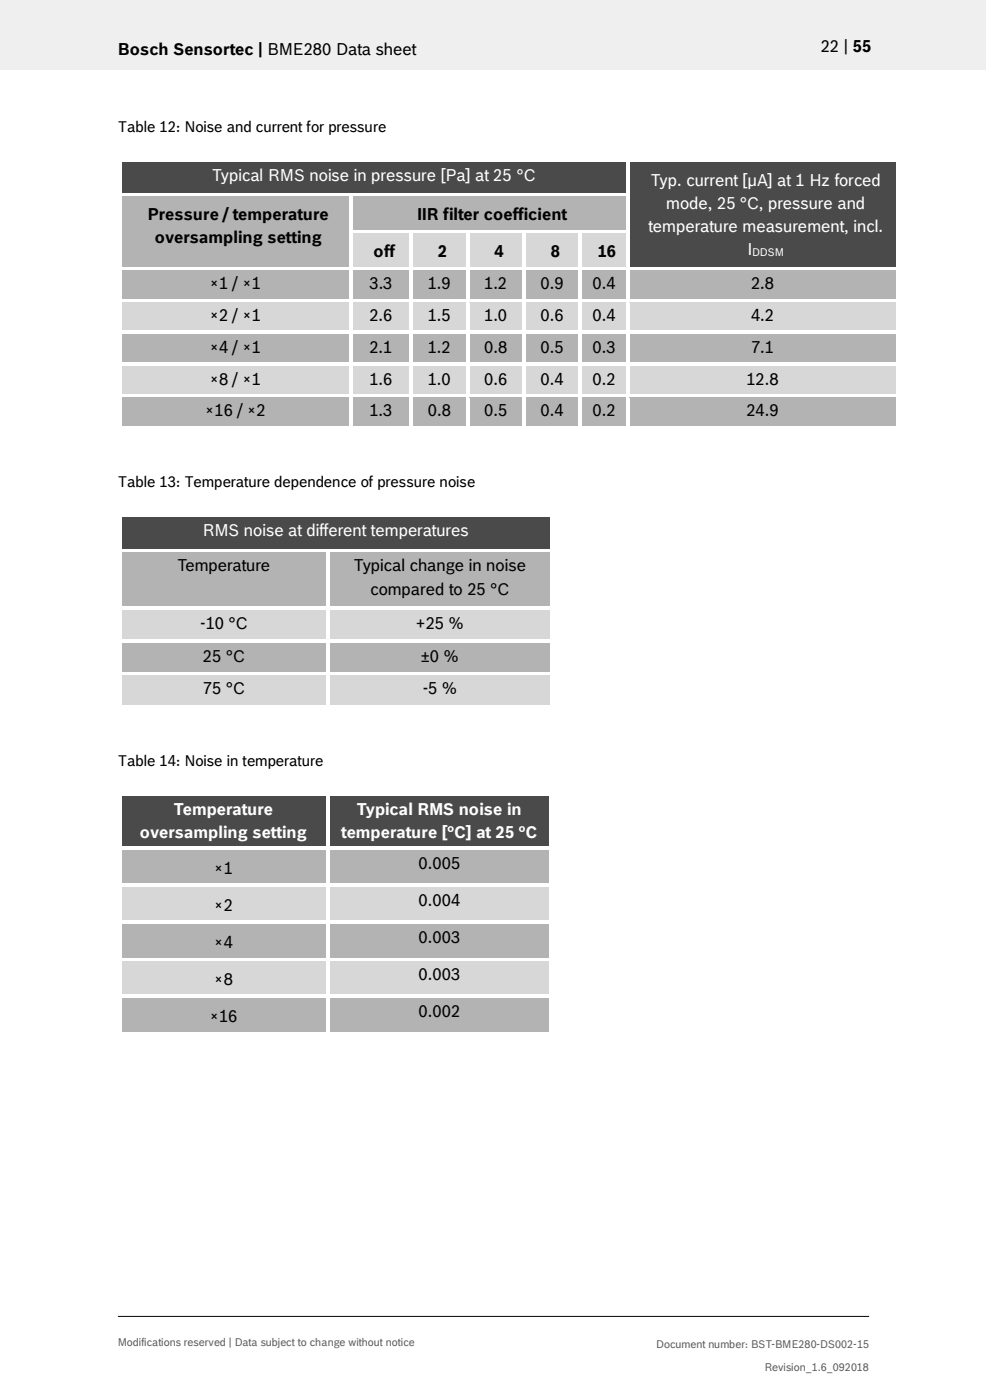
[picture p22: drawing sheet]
<svg xmlns="http://www.w3.org/2000/svg" width="210mm" height="297mm" viewBox="0 0 210 297" stroke-linecap="round" stroke-linejoin="round" font-family="sans-serif">
<defs><g id="words">
<g font-size="3.5">
<text x="25" y="11.6">Bosch Sensortec | BME280 Data sheet</text>
<text x="174.1" y="11">22 | 55</text>
<text x="31.4" y="46.7">Pressure / temperature</text>
<text x="88.6" y="46.7">IIR filter coefficient</text>
<text x="32.9" y="51.7">oversampling setting</text>
<text x="79.3" y="54.5">off</text>
<text x="92.9" y="54.5">2</text>
<text x="104.9" y="54.5">4</text>
<text x="116.8" y="54.5">8</text>
<text x="126.8" y="54.5">16</text>
<text x="44.4" y="61.3">×1 / ×1</text>
<text x="78.4" y="61.3">3.3</text>
<text x="90.7" y="61.3">1.9</text>
<text x="102.7" y="61.3">1.2</text>
<text x="114.7" y="61.3">0.9</text>
<text x="125.7" y="61.3">0.4</text>
<text x="159.3" y="61.3">2.8</text>
<text x="44.4" y="68.1">×2 / ×1</text>
<text x="78.4" y="68.1">2.6</text>
<text x="90.7" y="68.1">1.5</text>
<text x="102.7" y="68.1">1.0</text>
<text x="114.7" y="68.1">0.6</text>
<text x="125.7" y="68.1">0.4</text>
<text x="159.3" y="68.1">4.2</text>
<text x="44.4" y="74.9">×4 / ×1</text>
<text x="78.4" y="74.9">2.1</text>
<text x="90.7" y="74.9">1.2</text>
<text x="102.7" y="74.9">0.8</text>
<text x="114.7" y="74.9">0.5</text>
<text x="125.7" y="74.9">0.3</text>
<text x="159.3" y="74.9">7.1</text>
<text x="44.4" y="81.6">×8 / ×1</text>
<text x="78.4" y="81.6">1.6</text>
<text x="90.7" y="81.6">1.0</text>
<text x="102.7" y="81.6">0.6</text>
<text x="114.7" y="81.6">0.4</text>
<text x="125.7" y="81.6">0.2</text>
<text x="158.4" y="81.6">12.8</text>
<text x="43.4" y="88.4">×16 / ×2</text>
<text x="78.4" y="88.4">1.3</text>
<text x="90.7" y="88.4">0.8</text>
<text x="102.7" y="88.4">0.5</text>
<text x="114.7" y="88.4">0.4</text>
<text x="125.7" y="88.4">0.2</text>
<text x="158.4" y="88.4">24.9</text>
<text x="37.6" y="121.2">Temperature</text>
<text x="75" y="121.2">Typical change in noise</text>
<text x="78.6" y="126.2">compared to 25 °C</text>
<text x="42.5" y="133.4">-10 °C</text>
<text x="88.2" y="133.4">+25 %</text>
<text x="43.1" y="140.4">25 °C</text>
<text x="89.3" y="140.4">±0 %</text>
<text x="43.1" y="147.3">75 °C</text>
<text x="89.7" y="147.3">-5 %</text>
<text x="45.4" y="185.4">×1</text>
<text x="88.8" y="184.3">0.005</text>
<text x="45.4" y="193.3">×2</text>
<text x="88.8" y="192.2">0.004</text>
<text x="45.4" y="201.1">×4</text>
<text x="88.8" y="200">0.003</text>
<text x="45.4" y="208.9">×8</text>
<text x="88.8" y="207.9">0.003</text>
<text x="88.8" y="215.8">0.002</text>
<text x="44.4" y="216.8">×16</text>
</g>
<g font-size="3.5" fill="#fff">
<text x="44.9" y="38.3">Typical RMS noise in pressure [Pa] at 25 °C</text>
<text x="138" y="39.4">Typ. current [µA] at 1 Hz forced</text>
<text x="141.3" y="44.3">mode, 25 °C, pressure and</text>
<text x="137.6" y="49.3">temperature measurement, incl.</text>
<text x="158.6" y="54.2">I</text>
<text x="42.9" y="113.7">RMS noise at different temperatures</text>
<text x="36.9" y="172.9">Temperature</text>
<text x="75.7" y="172.9">Typical RMS noise in</text>
<text x="29.7" y="177.8">oversampling setting</text>
<text x="72.4" y="177.8">temperature [°C] at 25 °C</text>
</g>
<g font-size="3.2">
<text x="25" y="27.9">Table 12: Noise and current for pressure</text>
<text x="25" y="103.3">Table 13: Temperature dependence of pressure noise</text>
<text x="25" y="162.5">Table 14: Noise in temperature</text>
</g>
<text font-size="2.3" fill="#fff" x="159.5" y="54.4">DDSM</text>
<g font-size="2.3" fill="#535f6b">
<text x="25" y="285.5">Modifications reserved | Data subject to change without notice</text>
<text x="139.2" y="285.9">Document number: BST-BME280-DS002-15</text>
<text x="162.2" y="290.9">Revision_1.6_092018</text>
</g>
</g></defs>
<path d="M-.1 0h209.2v14.8h-209.2z" fill-rule="evenodd" fill="#efeff0"/>
<path d="M25 279.3h159.4" fill="none" stroke="#000" stroke-width=".21"/>
<g fill="#424c58">
<path d="M25.8 34.4h107v6.5h-107z" fill-rule="evenodd"/>
<path d="M27.3 34.4h104v4.9h-104z" fill-rule="evenodd"/>
<path d="M133.6 34.4h56.5v22.2h-56.5z" fill-rule="evenodd"/>
<path d="M135.1 34.4h53.4v6h-53.4z" fill-rule="evenodd"/>
<path d="M135.1 40.4h53.4v4.9h-53.4z" fill-rule="evenodd"/>
<path d="M135.1 45.3h53.4v5h-53.4z" fill-rule="evenodd"/>
<path d="M135.1 50.3h53.4v6h-53.4z" fill-rule="evenodd"/>
</g>
<g fill="#fff">
<path d="M25.1 33.6h.7v.8h-.7z" fill-rule="evenodd"/>
<path d="M25.1 33.6h.7v.8h-.7z" fill-rule="evenodd"/>
<path d="M25.8 33.6h107v.8h-107z" fill-rule="evenodd"/>
</g>
<path d="M25.8 34.4h107" fill="none" stroke="#424c58" stroke-width=".21"/>
<g fill="#fff">
<path d="M132.8 34.4h.8z" fill-rule="evenodd"/>
<path d="M132.8 33.6h.8v.8h-.8z" fill-rule="evenodd"/>
<path d="M133.6 33.6h56.5v.8h-56.5z" fill-rule="evenodd"/>
</g>
<path d="M133.6 34.4h56.5" fill="none" stroke="#424c58" stroke-width=".21"/>
<g fill="#fff">
<path d="M190.1 33.6h.8v.8h-.8z" fill-rule="evenodd"/>
<path d="M190.1 33.6h.8v.8h-.8z" fill-rule="evenodd"/>
<path d="M25.1 34.4h.7v6.5h-.7z" fill-rule="evenodd"/>
<path d="M132.8 34.4h.8v6.5h-.8z" fill-rule="evenodd"/>
<path d="M190.1 34.4h.8v6.5h-.8z" fill-rule="evenodd"/>
</g>
<g fill="#b2b3b5">
<path d="M25.8 41.7h48.3v14.9h-48.3z" fill-rule="evenodd"/>
<path d="M27.3 41.7h45.3v6h-45.3z" fill-rule="evenodd"/>
<path d="M27.3 47.7h45.3v6h-45.3z" fill-rule="evenodd"/>
<path d="M74.9 41.7h57.9v7.1h-57.9z" fill-rule="evenodd"/>
<path d="M76.4 41.7h54.9v7.1h-54.9z" fill-rule="evenodd"/>
</g>
<g fill="#fff">
<path d="M25.1 40.9h.7v.8h-.7z" fill-rule="evenodd"/>
<path d="M25.8 40.9h48.3v.8h-48.3z" fill-rule="evenodd"/>
</g>
<path d="M25.8 41.7h48.3" fill="none" stroke="#b2b3b5" stroke-width=".21"/>
<g fill="#fff">
<path d="M74.1 41.7h.8z" fill-rule="evenodd"/>
<path d="M74.1 40.9h.8v.8h-.8z" fill-rule="evenodd"/>
<path d="M74.9 40.9h57.9v.8h-57.9z" fill-rule="evenodd"/>
</g>
<path d="M74.9 41.7h57.9" fill="none" stroke="#b2b3b5" stroke-width=".21"/>
<g fill="#fff">
<path d="M132.8 40.9h.8v.8h-.8z" fill-rule="evenodd"/>
<path d="M190.1 40.9h.8v.8h-.8z" fill-rule="evenodd"/>
<path d="M25.1 41.7h.7v7.1h-.7z" fill-rule="evenodd"/>
<path d="M74.1 41.7h.8v7.1h-.8z" fill-rule="evenodd"/>
<path d="M132.8 41.7h.8v7.1h-.8z" fill-rule="evenodd"/>
<path d="M190.1 41.7h.8v7.1h-.8z" fill-rule="evenodd"/>
</g>
<g fill="#d7d7da">
<path d="M74.9 49.5h11.9v7.1h-11.9z" fill-rule="evenodd"/>
<path d="M76.4 49.5h8.9v7.1h-8.9z" fill-rule="evenodd"/>
<path d="M87.6 49.5h11.2v7.1h-11.2z" fill-rule="evenodd"/>
<path d="M89.1 49.5h8.2v7.1h-8.2z" fill-rule="evenodd"/>
<path d="M99.6 49.5h11.2v7.1h-11.2z" fill-rule="evenodd"/>
<path d="M101.1 49.5h8.1v7.1h-8.1z" fill-rule="evenodd"/>
<path d="M111.6 49.5h11.2v7.1h-11.2z" fill-rule="evenodd"/>
<path d="M113 49.5h8.2v7.1h-8.2z" fill-rule="evenodd"/>
<path d="M123.5 49.5h9.3v7.1h-9.3z" fill-rule="evenodd"/>
<path d="M125 49.5h6.3v7.1h-6.3z" fill-rule="evenodd"/>
</g>
<g fill="#fff">
<path d="M25.1 48.8h.7v.8h-.7z" fill-rule="evenodd"/>
<path d="M74.1 48.8h.8v.8h-.8z" fill-rule="evenodd"/>
<path d="M74.9 48.8h12v.7h-12z" fill-rule="evenodd"/>
</g>
<path d="M74.9 49.6h12" fill="none" stroke="#d7d7da" stroke-width=".21"/>
<g fill="#fff">
<path d="M86.9 49.5l.7 .1z" fill-rule="evenodd"/>
<path d="M86.9 48.8h.7v.7h-.7z" fill-rule="evenodd"/>
<path d="M87.6 48.8h11.2v.7h-11.2z" fill-rule="evenodd"/>
</g>
<path d="M87.6 49.6h11.2" fill="none" stroke="#d7d7da" stroke-width=".21"/>
<g fill="#fff">
<path d="M98.8 49.5l.8 .1z" fill-rule="evenodd"/>
<path d="M98.8 48.8h.8v.7h-.8z" fill-rule="evenodd"/>
<path d="M99.6 48.8h11.2v.7h-11.2z" fill-rule="evenodd"/>
</g>
<path d="M99.6 49.6h11.2" fill="none" stroke="#d7d7da" stroke-width=".21"/>
<g fill="#fff">
<path d="M110.8 49.5l.8 .1z" fill-rule="evenodd"/>
<path d="M110.8 48.8h.8v.7h-.8z" fill-rule="evenodd"/>
<path d="M111.6 48.8h11.2v.7h-11.2z" fill-rule="evenodd"/>
</g>
<path d="M111.6 49.6h11.2" fill="none" stroke="#d7d7da" stroke-width=".21"/>
<g fill="#fff">
<path d="M122.7 49.5l.8 .1z" fill-rule="evenodd"/>
<path d="M122.7 48.8h.8v.7h-.8z" fill-rule="evenodd"/>
<path d="M123.5 48.8h9.3v.7h-9.3z" fill-rule="evenodd"/>
</g>
<path d="M123.5 49.6h9.3" fill="none" stroke="#d7d7da" stroke-width=".21"/>
<g fill="#fff">
<path d="M132.8 48.8h.8v.8h-.8z" fill-rule="evenodd"/>
<path d="M190.1 48.8h.8v.8h-.8z" fill-rule="evenodd"/>
<path d="M25.1 49.6h.7v7h-.7z" fill-rule="evenodd"/>
<path d="M74.1 49.6h.8v7h-.8z" fill-rule="evenodd"/>
<path d="M86.9 49.6h.7v7h-.7z" fill-rule="evenodd"/>
<path d="M98.8 49.6h.8v7h-.8z" fill-rule="evenodd"/>
<path d="M110.8 49.6h.8v7h-.8z" fill-rule="evenodd"/>
<path d="M122.7 49.6h.8v7h-.8z" fill-rule="evenodd"/>
<path d="M132.8 49.6h.8v7h-.8z" fill-rule="evenodd"/>
<path d="M190.1 49.6h.8v7h-.8z" fill-rule="evenodd"/>
</g>
<g fill="#b2b3b5">
<path d="M25.8 57.4h48.3v6h-48.3z" fill-rule="evenodd"/>
<path d="M27.3 57.4h45.3v4.9h-45.3z" fill-rule="evenodd"/>
<path d="M74.9 57.4h11.9v6h-11.9z" fill-rule="evenodd"/>
<path d="M76.4 57.4h8.9v4.9h-8.9z" fill-rule="evenodd"/>
<path d="M87.6 57.4h11.2v6h-11.2z" fill-rule="evenodd"/>
<path d="M89.1 57.4h8.2v4.9h-8.2z" fill-rule="evenodd"/>
<path d="M99.6 57.4h11.2v6h-11.2z" fill-rule="evenodd"/>
<path d="M101.1 57.4h8.1v4.9h-8.1z" fill-rule="evenodd"/>
<path d="M111.6 57.4h11.2v6h-11.2z" fill-rule="evenodd"/>
<path d="M113 57.4h8.2v4.9h-8.2z" fill-rule="evenodd"/>
<path d="M123.5 57.4h9.3v6h-9.3z" fill-rule="evenodd"/>
<path d="M125 57.4h6.3v4.9h-6.3z" fill-rule="evenodd"/>
<path d="M133.6 57.4h56.5v6h-56.5z" fill-rule="evenodd"/>
<path d="M135.1 57.4h53.4v4.9h-53.4z" fill-rule="evenodd"/>
</g>
<g fill="#fff">
<path d="M25.1 56.6h.7v.8h-.7z" fill-rule="evenodd"/>
<path d="M25.8 56.6h48.3v.8h-48.3z" fill-rule="evenodd"/>
</g>
<path d="M25.8 57.4h48.3" fill="none" stroke="#b2b3b5" stroke-width=".21"/>
<g fill="#fff">
<path d="M74.1 56.6h.8v.8h-.8z" fill-rule="evenodd"/>
<path d="M74.9 56.6h12v.8h-12z" fill-rule="evenodd"/>
</g>
<path d="M74.9 57.4h12" fill="none" stroke="#b2b3b5" stroke-width=".21"/>
<g fill="#fff">
<path d="M86.9 56.6h.7v.8h-.7z" fill-rule="evenodd"/>
<path d="M87.6 56.6h11.2v.8h-11.2z" fill-rule="evenodd"/>
</g>
<path d="M87.6 57.4h11.2" fill="none" stroke="#b2b3b5" stroke-width=".21"/>
<g fill="#fff">
<path d="M98.8 56.6h.8v.8h-.8z" fill-rule="evenodd"/>
<path d="M99.6 56.6h11.2v.8h-11.2z" fill-rule="evenodd"/>
</g>
<path d="M99.6 57.4h11.2" fill="none" stroke="#b2b3b5" stroke-width=".21"/>
<g fill="#fff">
<path d="M110.8 56.6h.8v.8h-.8z" fill-rule="evenodd"/>
<path d="M111.6 56.6h11.2v.8h-11.2z" fill-rule="evenodd"/>
</g>
<path d="M111.6 57.4h11.2" fill="none" stroke="#b2b3b5" stroke-width=".21"/>
<g fill="#fff">
<path d="M122.7 56.6h.8v.8h-.8z" fill-rule="evenodd"/>
<path d="M123.5 56.6h9.3v.8h-9.3z" fill-rule="evenodd"/>
</g>
<path d="M123.5 57.4h9.3" fill="none" stroke="#b2b3b5" stroke-width=".21"/>
<g fill="#fff">
<path d="M132.8 56.6h.8v.8h-.8z" fill-rule="evenodd"/>
<path d="M133.6 56.6h56.5v.8h-56.5z" fill-rule="evenodd"/>
</g>
<path d="M133.6 57.4h56.5" fill="none" stroke="#b2b3b5" stroke-width=".21"/>
<g fill="#fff">
<path d="M190.1 56.6h.8v.8h-.8z" fill-rule="evenodd"/>
<path d="M25.1 57.4h.7v6h-.7z" fill-rule="evenodd"/>
<path d="M74.1 57.4h.8v6h-.8z" fill-rule="evenodd"/>
<path d="M86.9 57.4h.7v6h-.7z" fill-rule="evenodd"/>
<path d="M98.8 57.4h.8v6h-.8z" fill-rule="evenodd"/>
<path d="M110.8 57.4h.8v6h-.8z" fill-rule="evenodd"/>
<path d="M122.7 57.4h.8v6h-.8z" fill-rule="evenodd"/>
<path d="M132.8 57.4h.8v6h-.8z" fill-rule="evenodd"/>
<path d="M190.1 57.4h.8v6h-.8z" fill-rule="evenodd"/>
</g>
<g fill="#d7d7da">
<path d="M25.8 64.1h48.3v6h-48.3z" fill-rule="evenodd"/>
<path d="M27.3 64.1h45.3v5h-45.3z" fill-rule="evenodd"/>
<path d="M74.9 64.1h11.9v6h-11.9z" fill-rule="evenodd"/>
<path d="M76.4 64.1h8.9v5h-8.9z" fill-rule="evenodd"/>
<path d="M87.6 64.1h11.2v6h-11.2z" fill-rule="evenodd"/>
<path d="M89.1 64.1h8.2v5h-8.2z" fill-rule="evenodd"/>
<path d="M99.6 64.1h11.2v6h-11.2z" fill-rule="evenodd"/>
<path d="M101.1 64.1h8.1v5h-8.1z" fill-rule="evenodd"/>
<path d="M111.6 64.1h11.2v6h-11.2z" fill-rule="evenodd"/>
<path d="M113 64.1h8.2v5h-8.2z" fill-rule="evenodd"/>
<path d="M123.5 64.1h9.3v6h-9.3z" fill-rule="evenodd"/>
<path d="M125 64.1h6.3v5h-6.3z" fill-rule="evenodd"/>
<path d="M133.6 64.1h56.5v6h-56.5z" fill-rule="evenodd"/>
<path d="M135.1 64.1h53.4v5h-53.4z" fill-rule="evenodd"/>
</g>
<g fill="#fff">
<path d="M25.1 63.4h.7v.8h-.7z" fill-rule="evenodd"/>
<path d="M25.8 63.4h48.3v.7h-48.3z" fill-rule="evenodd"/>
</g>
<path d="M25.8 64.2h48.3" fill="none" stroke="#d7d7da" stroke-width=".21"/>
<g fill="#fff">
<path d="M74.1 63.4h.8v.8h-.8z" fill-rule="evenodd"/>
<path d="M74.9 63.4h12v.7h-12z" fill-rule="evenodd"/>
</g>
<path d="M74.9 64.2h12" fill="none" stroke="#d7d7da" stroke-width=".21"/>
<g fill="#fff">
<path d="M86.9 63.4h.7v.8h-.7z" fill-rule="evenodd"/>
<path d="M87.6 63.4h11.2v.7h-11.2z" fill-rule="evenodd"/>
</g>
<path d="M87.6 64.2h11.2" fill="none" stroke="#d7d7da" stroke-width=".21"/>
<g fill="#fff">
<path d="M98.8 63.4h.8v.8h-.8z" fill-rule="evenodd"/>
<path d="M99.6 63.4h11.2v.7h-11.2z" fill-rule="evenodd"/>
</g>
<path d="M99.6 64.2h11.2" fill="none" stroke="#d7d7da" stroke-width=".21"/>
<g fill="#fff">
<path d="M110.8 63.4h.8v.8h-.8z" fill-rule="evenodd"/>
<path d="M111.6 63.4h11.2v.7h-11.2z" fill-rule="evenodd"/>
</g>
<path d="M111.6 64.2h11.2" fill="none" stroke="#d7d7da" stroke-width=".21"/>
<g fill="#fff">
<path d="M122.7 63.4h.8v.8h-.8z" fill-rule="evenodd"/>
<path d="M123.5 63.4h9.3v.7h-9.3z" fill-rule="evenodd"/>
</g>
<path d="M123.5 64.2h9.3" fill="none" stroke="#d7d7da" stroke-width=".21"/>
<g fill="#fff">
<path d="M132.8 63.4h.8v.8h-.8z" fill-rule="evenodd"/>
<path d="M133.6 63.4h56.5v.7h-56.5z" fill-rule="evenodd"/>
</g>
<path d="M133.6 64.2h56.5" fill="none" stroke="#d7d7da" stroke-width=".21"/>
<g fill="#fff">
<path d="M190.1 63.4h.8v.8h-.8z" fill-rule="evenodd"/>
<path d="M25.1 64.2h.7v5.9h-.7z" fill-rule="evenodd"/>
<path d="M74.1 64.2h.8v5.9h-.8z" fill-rule="evenodd"/>
<path d="M86.9 64.2h.7v5.9h-.7z" fill-rule="evenodd"/>
<path d="M98.8 64.2h.8v5.9h-.8z" fill-rule="evenodd"/>
<path d="M110.8 64.2h.8v5.9h-.8z" fill-rule="evenodd"/>
<path d="M122.7 64.2h.8v5.9h-.8z" fill-rule="evenodd"/>
<path d="M132.8 64.2h.8v5.9h-.8z" fill-rule="evenodd"/>
<path d="M190.1 64.2h.8v5.9h-.8z" fill-rule="evenodd"/>
</g>
<g fill="#b2b3b5">
<path d="M25.8 70.9h48.3v6h-48.3z" fill-rule="evenodd"/>
<path d="M27.3 70.9h45.3v5h-45.3z" fill-rule="evenodd"/>
<path d="M74.9 70.9h11.9v6h-11.9z" fill-rule="evenodd"/>
<path d="M76.4 70.9h8.9v5h-8.9z" fill-rule="evenodd"/>
<path d="M87.6 70.9h11.2v6h-11.2z" fill-rule="evenodd"/>
<path d="M89.1 70.9h8.2v5h-8.2z" fill-rule="evenodd"/>
<path d="M99.6 70.9h11.2v6h-11.2z" fill-rule="evenodd"/>
<path d="M101.1 70.9h8.1v5h-8.1z" fill-rule="evenodd"/>
<path d="M111.6 70.9h11.2v6h-11.2z" fill-rule="evenodd"/>
<path d="M113 70.9h8.2v5h-8.2z" fill-rule="evenodd"/>
<path d="M123.5 70.9h9.3v6h-9.3z" fill-rule="evenodd"/>
<path d="M125 70.9h6.3v5h-6.3z" fill-rule="evenodd"/>
<path d="M133.6 70.9h56.5v6h-56.5z" fill-rule="evenodd"/>
<path d="M135.1 70.9h53.4v5h-53.4z" fill-rule="evenodd"/>
</g>
<g fill="#fff">
<path d="M25.1 70.1h.7v.8h-.7z" fill-rule="evenodd"/>
<path d="M25.8 70.1h48.3v.8h-48.3z" fill-rule="evenodd"/>
</g>
<path d="M25.8 70.9h48.3" fill="none" stroke="#b2b3b5" stroke-width=".21"/>
<g fill="#fff">
<path d="M74.1 70.1h.8v.8h-.8z" fill-rule="evenodd"/>
<path d="M74.9 70.1h12v.8h-12z" fill-rule="evenodd"/>
</g>
<path d="M74.9 70.9h12" fill="none" stroke="#b2b3b5" stroke-width=".21"/>
<g fill="#fff">
<path d="M86.9 70.1h.7v.8h-.7z" fill-rule="evenodd"/>
<path d="M87.6 70.1h11.2v.8h-11.2z" fill-rule="evenodd"/>
</g>
<path d="M87.6 70.9h11.2" fill="none" stroke="#b2b3b5" stroke-width=".21"/>
<g fill="#fff">
<path d="M98.8 70.1h.8v.8h-.8z" fill-rule="evenodd"/>
<path d="M99.6 70.1h11.2v.8h-11.2z" fill-rule="evenodd"/>
</g>
<path d="M99.6 70.9h11.2" fill="none" stroke="#b2b3b5" stroke-width=".21"/>
<g fill="#fff">
<path d="M110.8 70.1h.8v.8h-.8z" fill-rule="evenodd"/>
<path d="M111.6 70.1h11.2v.8h-11.2z" fill-rule="evenodd"/>
</g>
<path d="M111.6 70.9h11.2" fill="none" stroke="#b2b3b5" stroke-width=".21"/>
<g fill="#fff">
<path d="M122.7 70.1h.8v.8h-.8z" fill-rule="evenodd"/>
<path d="M123.5 70.1h9.3v.8h-9.3z" fill-rule="evenodd"/>
</g>
<path d="M123.5 70.9h9.3" fill="none" stroke="#b2b3b5" stroke-width=".21"/>
<g fill="#fff">
<path d="M132.8 70.1h.8v.8h-.8z" fill-rule="evenodd"/>
<path d="M133.6 70.1h56.5v.8h-56.5z" fill-rule="evenodd"/>
</g>
<path d="M133.6 70.9h56.5" fill="none" stroke="#b2b3b5" stroke-width=".21"/>
<g fill="#fff">
<path d="M190.1 70.1h.8v.8h-.8z" fill-rule="evenodd"/>
<path d="M25.1 70.9h.7v6h-.7z" fill-rule="evenodd"/>
<path d="M74.1 70.9h.8v6h-.8z" fill-rule="evenodd"/>
<path d="M86.9 70.9h.7v6h-.7z" fill-rule="evenodd"/>
<path d="M98.8 70.9h.8v6h-.8z" fill-rule="evenodd"/>
<path d="M110.8 70.9h.8v6h-.8z" fill-rule="evenodd"/>
<path d="M122.7 70.9h.8v6h-.8z" fill-rule="evenodd"/>
<path d="M132.8 70.9h.8v6h-.8z" fill-rule="evenodd"/>
<path d="M190.1 70.9h.8v6h-.8z" fill-rule="evenodd"/>
</g>
<g fill="#d7d7da">
<path d="M25.8 77.7h48.3v5.9h-48.3z" fill-rule="evenodd"/>
<path d="M27.3 77.7h45.3v4.9h-45.3z" fill-rule="evenodd"/>
<path d="M74.9 77.7h11.9v5.9h-11.9z" fill-rule="evenodd"/>
<path d="M76.4 77.7h8.9v4.9h-8.9z" fill-rule="evenodd"/>
<path d="M87.6 77.7h11.2v5.9h-11.2z" fill-rule="evenodd"/>
<path d="M89.1 77.7h8.2v4.9h-8.2z" fill-rule="evenodd"/>
<path d="M99.6 77.7h11.2v5.9h-11.2z" fill-rule="evenodd"/>
<path d="M101.1 77.7h8.1v4.9h-8.1z" fill-rule="evenodd"/>
<path d="M111.6 77.7h11.2v5.9h-11.2z" fill-rule="evenodd"/>
<path d="M113 77.7h8.2v4.9h-8.2z" fill-rule="evenodd"/>
<path d="M123.5 77.7h9.3v5.9h-9.3z" fill-rule="evenodd"/>
<path d="M125 77.7h6.3v4.9h-6.3z" fill-rule="evenodd"/>
<path d="M133.6 77.7h56.5v5.9h-56.5z" fill-rule="evenodd"/>
<path d="M135.1 77.7h53.4v4.9h-53.4z" fill-rule="evenodd"/>
</g>
<g fill="#fff">
<path d="M25.1 76.9h.7v.8h-.7z" fill-rule="evenodd"/>
<path d="M25.8 76.9h48.3v.7h-48.3z" fill-rule="evenodd"/>
</g>
<path d="M25.8 77.7h48.3" fill="none" stroke="#d7d7da" stroke-width=".21"/>
<g fill="#fff">
<path d="M74.1 76.9h.8v.8h-.8z" fill-rule="evenodd"/>
<path d="M74.9 76.9h12v.7h-12z" fill-rule="evenodd"/>
</g>
<path d="M74.9 77.7h12" fill="none" stroke="#d7d7da" stroke-width=".21"/>
<g fill="#fff">
<path d="M86.9 76.9h.7v.8h-.7z" fill-rule="evenodd"/>
<path d="M87.6 76.9h11.2v.7h-11.2z" fill-rule="evenodd"/>
</g>
<path d="M87.6 77.7h11.2" fill="none" stroke="#d7d7da" stroke-width=".21"/>
<g fill="#fff">
<path d="M98.8 76.9h.8v.8h-.8z" fill-rule="evenodd"/>
<path d="M99.6 76.9h11.2v.7h-11.2z" fill-rule="evenodd"/>
</g>
<path d="M99.6 77.7h11.2" fill="none" stroke="#d7d7da" stroke-width=".21"/>
<g fill="#fff">
<path d="M110.8 76.9h.8v.8h-.8z" fill-rule="evenodd"/>
<path d="M111.6 76.9h11.2v.7h-11.2z" fill-rule="evenodd"/>
</g>
<path d="M111.6 77.7h11.2" fill="none" stroke="#d7d7da" stroke-width=".21"/>
<g fill="#fff">
<path d="M122.7 76.9h.8v.8h-.8z" fill-rule="evenodd"/>
<path d="M123.5 76.9h9.3v.7h-9.3z" fill-rule="evenodd"/>
</g>
<path d="M123.5 77.7h9.3" fill="none" stroke="#d7d7da" stroke-width=".21"/>
<g fill="#fff">
<path d="M132.8 76.9h.8v.8h-.8z" fill-rule="evenodd"/>
<path d="M133.6 76.9h56.5v.7h-56.5z" fill-rule="evenodd"/>
</g>
<path d="M133.6 77.7h56.5" fill="none" stroke="#d7d7da" stroke-width=".21"/>
<g fill="#fff">
<path d="M190.1 76.9h.8v.8h-.8z" fill-rule="evenodd"/>
<path d="M25.1 77.7h.7v5.9h-.7z" fill-rule="evenodd"/>
<path d="M74.1 77.7h.8v5.9h-.8z" fill-rule="evenodd"/>
<path d="M86.9 77.7h.7v5.9h-.7z" fill-rule="evenodd"/>
<path d="M98.8 77.7h.8v5.9h-.8z" fill-rule="evenodd"/>
<path d="M110.8 77.7h.8v5.9h-.8z" fill-rule="evenodd"/>
<path d="M122.7 77.7h.8v5.9h-.8z" fill-rule="evenodd"/>
<path d="M132.8 77.7h.8v5.9h-.8z" fill-rule="evenodd"/>
<path d="M190.1 77.7h.8v5.9h-.8z" fill-rule="evenodd"/>
</g>
<g fill="#b2b3b5">
<path d="M25.8 84.4h48.3v6h-48.3z" fill-rule="evenodd"/>
<path d="M27.3 84.4h45.3v5h-45.3z" fill-rule="evenodd"/>
<path d="M74.9 84.4h11.9v6h-11.9z" fill-rule="evenodd"/>
<path d="M76.4 84.4h8.9v5h-8.9z" fill-rule="evenodd"/>
<path d="M87.6 84.4h11.2v6h-11.2z" fill-rule="evenodd"/>
<path d="M89.1 84.4h8.2v5h-8.2z" fill-rule="evenodd"/>
<path d="M99.6 84.4h11.2v6h-11.2z" fill-rule="evenodd"/>
<path d="M101.1 84.4h8.1v5h-8.1z" fill-rule="evenodd"/>
<path d="M111.6 84.4h11.2v6h-11.2z" fill-rule="evenodd"/>
<path d="M113 84.4h8.2v5h-8.2z" fill-rule="evenodd"/>
<path d="M123.5 84.4h9.3v6h-9.3z" fill-rule="evenodd"/>
<path d="M125 84.4h6.3v5h-6.3z" fill-rule="evenodd"/>
<path d="M133.6 84.4h56.5v6h-56.5z" fill-rule="evenodd"/>
<path d="M135.1 84.4h53.4v5h-53.4z" fill-rule="evenodd"/>
</g>
<g fill="#fff">
<path d="M25.1 83.6h.7v.8h-.7z" fill-rule="evenodd"/>
<path d="M25.8 83.6h48.3v.8h-48.3z" fill-rule="evenodd"/>
</g>
<path d="M25.8 84.4h48.3" fill="none" stroke="#b2b3b5" stroke-width=".21"/>
<g fill="#fff">
<path d="M74.1 83.6h.8v.8h-.8z" fill-rule="evenodd"/>
<path d="M74.9 83.6h12v.8h-12z" fill-rule="evenodd"/>
</g>
<path d="M74.9 84.4h12" fill="none" stroke="#b2b3b5" stroke-width=".21"/>
<g fill="#fff">
<path d="M86.9 83.6h.7v.8h-.7z" fill-rule="evenodd"/>
<path d="M87.6 83.6h11.2v.8h-11.2z" fill-rule="evenodd"/>
</g>
<path d="M87.6 84.4h11.2" fill="none" stroke="#b2b3b5" stroke-width=".21"/>
<g fill="#fff">
<path d="M98.8 83.6h.8v.8h-.8z" fill-rule="evenodd"/>
<path d="M99.6 83.6h11.2v.8h-11.2z" fill-rule="evenodd"/>
</g>
<path d="M99.6 84.4h11.2" fill="none" stroke="#b2b3b5" stroke-width=".21"/>
<g fill="#fff">
<path d="M110.8 83.6h.8v.8h-.8z" fill-rule="evenodd"/>
<path d="M111.6 83.6h11.2v.8h-11.2z" fill-rule="evenodd"/>
</g>
<path d="M111.6 84.4h11.2" fill="none" stroke="#b2b3b5" stroke-width=".21"/>
<g fill="#fff">
<path d="M122.7 83.6h.8v.8h-.8z" fill-rule="evenodd"/>
<path d="M123.5 83.6h9.3v.8h-9.3z" fill-rule="evenodd"/>
</g>
<path d="M123.5 84.4h9.3" fill="none" stroke="#b2b3b5" stroke-width=".21"/>
<g fill="#fff">
<path d="M132.8 83.6h.8v.8h-.8z" fill-rule="evenodd"/>
<path d="M133.6 83.6h56.5v.8h-56.5z" fill-rule="evenodd"/>
</g>
<path d="M133.6 84.4h56.5" fill="none" stroke="#b2b3b5" stroke-width=".21"/>
<g fill="#fff">
<path d="M190.1 83.6h.8v.8h-.8z" fill-rule="evenodd"/>
<path d="M25.1 84.4h.7v6h-.7z" fill-rule="evenodd"/>
<path d="M25.1 90.4h.7v.8h-.7z" fill-rule="evenodd"/>
<path d="M25.1 90.4h.7v.8h-.7z" fill-rule="evenodd"/>
<path d="M25.8 90.4h48.3v.8h-48.3z" fill-rule="evenodd"/>
<path d="M74.1 84.4h.8v6h-.8z" fill-rule="evenodd"/>
<path d="M74.1 90.4h.8v.8h-.8z" fill-rule="evenodd"/>
<path d="M74.9 90.4h12v.8h-12z" fill-rule="evenodd"/>
<path d="M86.9 84.4h.7v6h-.7z" fill-rule="evenodd"/>
<path d="M86.9 90.4h.7v.8h-.7z" fill-rule="evenodd"/>
<path d="M87.6 90.4h11.2v.8h-11.2z" fill-rule="evenodd"/>
<path d="M98.8 84.4h.8v6h-.8z" fill-rule="evenodd"/>
<path d="M98.8 90.4h.8v.8h-.8z" fill-rule="evenodd"/>
<path d="M99.6 90.4h11.2v.8h-11.2z" fill-rule="evenodd"/>
<path d="M110.8 84.4h.8v6h-.8z" fill-rule="evenodd"/>
<path d="M110.8 90.4h.8v.8h-.8z" fill-rule="evenodd"/>
<path d="M111.6 90.4h11.2v.8h-11.2z" fill-rule="evenodd"/>
<path d="M122.7 84.4h.8v6h-.8z" fill-rule="evenodd"/>
<path d="M122.7 90.4h.8v.8h-.8z" fill-rule="evenodd"/>
<path d="M123.5 90.4h9.3v.8h-9.3z" fill-rule="evenodd"/>
<path d="M132.8 84.4h.8v6h-.8z" fill-rule="evenodd"/>
<path d="M132.8 90.4h.8v.8h-.8z" fill-rule="evenodd"/>
<path d="M133.6 90.4h56.5v.8h-56.5z" fill-rule="evenodd"/>
<path d="M190.1 84.4h.8v6h-.8z" fill-rule="evenodd"/>
<path d="M190.1 90.4h.8v.8h-.8z" fill-rule="evenodd"/>
<path d="M190.1 90.4h.8v.8h-.8z" fill-rule="evenodd"/>
</g>
<g fill="#424c58">
<path d="M25.8 109.7h90.9v6.8h-90.9z" fill-rule="evenodd"/>
<path d="M27.3 109.7h87.9v5h-87.9z" fill-rule="evenodd"/>
</g>
<g fill="#fff">
<path d="M25.1 108.9h.7v.8h-.7z" fill-rule="evenodd"/>
<path d="M25.1 108.9h.7v.8h-.7z" fill-rule="evenodd"/>
<path d="M25.8 108.9h90.9v.8h-90.9z" fill-rule="evenodd"/>
</g>
<path d="M25.8 109.7h90.9" fill="none" stroke="#424c58" stroke-width=".21"/>
<g fill="#fff">
<path d="M116.7 108.9h.8v.8h-.8z" fill-rule="evenodd"/>
<path d="M116.7 108.9h.8v.8h-.8z" fill-rule="evenodd"/>
<path d="M25.1 109.7h.7v6.8h-.7z" fill-rule="evenodd"/>
<path d="M116.7 109.7h.8v6.8h-.8z" fill-rule="evenodd"/>
</g>
<g fill="#b2b3b5">
<path d="M25.8 117.3h43.4v11.4h-43.4z" fill-rule="evenodd"/>
<path d="M27.3 117.3h40.4v4.9h-40.4z" fill-rule="evenodd"/>
<path d="M70 117.3h46.7v11.4h-46.7z" fill-rule="evenodd"/>
<path d="M71.5 117.3h43.7v4.9h-43.7z" fill-rule="evenodd"/>
<path d="M71.5 122.2h43.7v4.9h-43.7z" fill-rule="evenodd"/>
</g>
<g fill="#fff">
<path d="M25.1 116.5h.7v.8h-.7z" fill-rule="evenodd"/>
<path d="M25.8 116.5h43.4v.7h-43.4z" fill-rule="evenodd"/>
</g>
<path d="M25.8 117.3h43.4" fill="none" stroke="#b2b3b5" stroke-width=".21"/>
<g fill="#fff">
<path d="M69.2 117.2l.8 .1z" fill-rule="evenodd"/>
<path d="M69.2 116.5h.8v.7h-.8z" fill-rule="evenodd"/>
<path d="M70 116.5h46.7v.7h-46.7z" fill-rule="evenodd"/>
</g>
<path d="M70 117.3h46.7" fill="none" stroke="#b2b3b5" stroke-width=".21"/>
<g fill="#fff">
<path d="M116.7 116.5h.8v.8h-.8z" fill-rule="evenodd"/>
<path d="M25.1 117.3h.7v11.4h-.7z" fill-rule="evenodd"/>
<path d="M69.2 117.3h.8v11.4h-.8z" fill-rule="evenodd"/>
<path d="M116.7 117.3h.8v11.4h-.8z" fill-rule="evenodd"/>
</g>
<g fill="#d7d7da">
<path d="M25.8 129.5h43.4v6.2h-43.4z" fill-rule="evenodd"/>
<path d="M27.3 129.5h40.4v4.9h-40.4z" fill-rule="evenodd"/>
<path d="M70 129.5h46.7v6.2h-46.7z" fill-rule="evenodd"/>
<path d="M71.5 129.5h43.7v4.9h-43.7z" fill-rule="evenodd"/>
</g>
<g fill="#fff">
<path d="M25.1 128.7h.7v.8h-.7z" fill-rule="evenodd"/>
<path d="M25.8 128.7h43.4v.7h-43.4z" fill-rule="evenodd"/>
</g>
<path d="M25.8 129.5h43.4" fill="none" stroke="#d7d7da" stroke-width=".21"/>
<g fill="#fff">
<path d="M69.2 128.7h.8v.8h-.8z" fill-rule="evenodd"/>
<path d="M70 128.7h46.7v.7h-46.7z" fill-rule="evenodd"/>
</g>
<path d="M70 129.5h46.7" fill="none" stroke="#d7d7da" stroke-width=".21"/>
<g fill="#fff">
<path d="M116.7 128.7h.8v.8h-.8z" fill-rule="evenodd"/>
<path d="M25.1 129.5h.7v6.2h-.7z" fill-rule="evenodd"/>
<path d="M69.2 129.5h.8v6.2h-.8z" fill-rule="evenodd"/>
<path d="M116.7 129.5h.8v6.2h-.8z" fill-rule="evenodd"/>
</g>
<g fill="#b2b3b5">
<path d="M25.8 136.4h43.4v6.2h-43.4z" fill-rule="evenodd"/>
<path d="M27.3 136.4h40.4v5h-40.4z" fill-rule="evenodd"/>
<path d="M70 136.4h46.7v6.2h-46.7z" fill-rule="evenodd"/>
<path d="M71.5 136.4h43.7v5h-43.7z" fill-rule="evenodd"/>
</g>
<g fill="#fff">
<path d="M25.1 135.7h.7v.8h-.7z" fill-rule="evenodd"/>
<path d="M25.8 135.7h43.4v.7h-43.4z" fill-rule="evenodd"/>
</g>
<path d="M25.8 136.4h43.4" fill="none" stroke="#b2b3b5" stroke-width=".21"/>
<g fill="#fff">
<path d="M69.2 135.7h.8v.8h-.8z" fill-rule="evenodd"/>
<path d="M70 135.7h46.7v.7h-46.7z" fill-rule="evenodd"/>
</g>
<path d="M70 136.4h46.7" fill="none" stroke="#b2b3b5" stroke-width=".21"/>
<g fill="#fff">
<path d="M116.7 135.7h.8v.8h-.8z" fill-rule="evenodd"/>
<path d="M25.1 136.5h.7v6.1h-.7z" fill-rule="evenodd"/>
<path d="M69.2 136.5h.8v6.1h-.8z" fill-rule="evenodd"/>
<path d="M116.7 136.5h.8v6.1h-.8z" fill-rule="evenodd"/>
</g>
<g fill="#d7d7da">
<path d="M25.8 143.4h43.4v6.2h-43.4z" fill-rule="evenodd"/>
<path d="M27.3 143.4h40.4v5h-40.4z" fill-rule="evenodd"/>
<path d="M70 143.4h46.7v6.2h-46.7z" fill-rule="evenodd"/>
<path d="M71.5 143.4h43.7v5h-43.7z" fill-rule="evenodd"/>
</g>
<g fill="#fff">
<path d="M25.1 142.6h.7v.8h-.7z" fill-rule="evenodd"/>
<path d="M25.8 142.6h43.4v.8h-43.4z" fill-rule="evenodd"/>
</g>
<path d="M25.8 143.4h43.4" fill="none" stroke="#d7d7da" stroke-width=".21"/>
<g fill="#fff">
<path d="M69.2 142.6h.8v.8h-.8z" fill-rule="evenodd"/>
<path d="M70 142.6h46.7v.8h-46.7z" fill-rule="evenodd"/>
</g>
<path d="M70 143.4h46.7" fill="none" stroke="#d7d7da" stroke-width=".21"/>
<g fill="#fff">
<path d="M116.7 142.6h.8v.8h-.8z" fill-rule="evenodd"/>
<path d="M25.1 143.4h.7v6.2h-.7z" fill-rule="evenodd"/>
<path d="M25.1 149.6h.7v.8h-.7z" fill-rule="evenodd"/>
<path d="M25.1 149.6h.7v.8h-.7z" fill-rule="evenodd"/>
<path d="M25.8 149.6h43.4v.8h-43.4z" fill-rule="evenodd"/>
<path d="M69.2 143.4h.8v6.2h-.8z" fill-rule="evenodd"/>
<path d="M69.2 149.6h.8v.8h-.8z" fill-rule="evenodd"/>
<path d="M70 149.6h46.7v.8h-46.7z" fill-rule="evenodd"/>
<path d="M116.7 143.4h.8v6.2h-.8z" fill-rule="evenodd"/>
<path d="M116.7 149.6h.8v.8h-.8z" fill-rule="evenodd"/>
<path d="M116.7 149.6h.8v.8h-.8z" fill-rule="evenodd"/>
</g>
<g fill="#424c58">
<path d="M25.8 168.9h43.3v10.7h-43.3z" fill-rule="evenodd"/>
<path d="M27.3 168.9h40.3v5h-40.3z" fill-rule="evenodd"/>
<path d="M27.3 173.9h40.3v4.9h-40.3z" fill-rule="evenodd"/>
<path d="M69.9 168.9h46.7v10.7h-46.7z" fill-rule="evenodd"/>
<path d="M71.4 168.9h43.7v5h-43.7z" fill-rule="evenodd"/>
<path d="M71.4 173.9h43.7v4.9h-43.7z" fill-rule="evenodd"/>
</g>
<g fill="#fff">
<path d="M25.1 168.1h.7v.8h-.7z" fill-rule="evenodd"/>
<path d="M25.1 168.1h.7v.8h-.7z" fill-rule="evenodd"/>
<path d="M25.8 168.1h43.3v.8h-43.3z" fill-rule="evenodd"/>
</g>
<path d="M25.8 168.9h43.3" fill="none" stroke="#424c58" stroke-width=".21"/>
<g fill="#fff">
<path d="M69.1 168.9h.8z" fill-rule="evenodd"/>
<path d="M69.1 168.1h.8v.8h-.8z" fill-rule="evenodd"/>
<path d="M69.9 168.1h46.7v.8h-46.7z" fill-rule="evenodd"/>
</g>
<path d="M69.9 168.9h46.7" fill="none" stroke="#424c58" stroke-width=".21"/>
<g fill="#fff">
<path d="M116.6 168.1h.8v.8h-.8z" fill-rule="evenodd"/>
<path d="M116.6 168.1h.8v.8h-.8z" fill-rule="evenodd"/>
<path d="M25.1 168.9h.7v10.7h-.7z" fill-rule="evenodd"/>
<path d="M69.1 168.9h.8v10.7h-.8z" fill-rule="evenodd"/>
<path d="M116.6 168.9h.8v10.7h-.8z" fill-rule="evenodd"/>
</g>
<g fill="#b2b3b5">
<path d="M25.8 180.4h43.3v7.1h-43.3z" fill-rule="evenodd"/>
<path d="M27.3 180.4h40.3v7.1h-40.3z" fill-rule="evenodd"/>
<path d="M69.9 180.4h46.7v7.1h-46.7z" fill-rule="evenodd"/>
<path d="M71.4 180.4h43.7v5h-43.7z" fill-rule="evenodd"/>
</g>
<g fill="#fff">
<path d="M25.1 179.6h.7v.8h-.7z" fill-rule="evenodd"/>
<path d="M25.8 179.6h43.3v.8h-43.3z" fill-rule="evenodd"/>
</g>
<path d="M25.8 180.4h43.3" fill="none" stroke="#b2b3b5" stroke-width=".21"/>
<g fill="#fff">
<path d="M69.1 179.6h.8v.8h-.8z" fill-rule="evenodd"/>
<path d="M69.9 179.6h46.7v.8h-46.7z" fill-rule="evenodd"/>
</g>
<path d="M69.9 180.4h46.7" fill="none" stroke="#b2b3b5" stroke-width=".21"/>
<g fill="#fff">
<path d="M116.6 179.6h.8v.8h-.8z" fill-rule="evenodd"/>
<path d="M25.1 180.4h.7v7.1h-.7z" fill-rule="evenodd"/>
<path d="M69.1 180.4h.8v7.1h-.8z" fill-rule="evenodd"/>
<path d="M116.6 180.4h.8v7.1h-.8z" fill-rule="evenodd"/>
</g>
<g fill="#d7d7da">
<path d="M25.8 188.3h43.3v7h-43.3z" fill-rule="evenodd"/>
<path d="M27.3 188.3h40.3v7h-40.3z" fill-rule="evenodd"/>
<path d="M69.9 188.3h46.7v7h-46.7z" fill-rule="evenodd"/>
<path d="M71.4 188.3h43.7v4.9h-43.7z" fill-rule="evenodd"/>
</g>
<g fill="#fff">
<path d="M25.1 187.5h.7v.8h-.7z" fill-rule="evenodd"/>
<path d="M25.8 187.5h43.3v.7h-43.3z" fill-rule="evenodd"/>
</g>
<path d="M25.8 188.3h43.3" fill="none" stroke="#d7d7da" stroke-width=".21"/>
<g fill="#fff">
<path d="M69.1 187.5h.8v.8h-.8z" fill-rule="evenodd"/>
<path d="M69.9 187.5h46.7v.7h-46.7z" fill-rule="evenodd"/>
</g>
<path d="M69.9 188.3h46.7" fill="none" stroke="#d7d7da" stroke-width=".21"/>
<g fill="#fff">
<path d="M116.6 187.5h.8v.8h-.8z" fill-rule="evenodd"/>
<path d="M25.1 188.3h.7v7h-.7z" fill-rule="evenodd"/>
<path d="M69.1 188.3h.8v7h-.8z" fill-rule="evenodd"/>
<path d="M116.6 188.3h.8v7h-.8z" fill-rule="evenodd"/>
</g>
<g fill="#b2b3b5">
<path d="M25.8 196.1h43.3v7.1h-43.3z" fill-rule="evenodd"/>
<path d="M27.3 196.1h40.3v7.1h-40.3z" fill-rule="evenodd"/>
<path d="M69.9 196.1h46.7v7.1h-46.7z" fill-rule="evenodd"/>
<path d="M71.4 196.1h43.7v5h-43.7z" fill-rule="evenodd"/>
</g>
<g fill="#fff">
<path d="M25.1 195.3h.7v.8h-.7z" fill-rule="evenodd"/>
<path d="M25.8 195.3h43.3v.8h-43.3z" fill-rule="evenodd"/>
</g>
<path d="M25.8 196.1h43.3" fill="none" stroke="#b2b3b5" stroke-width=".21"/>
<g fill="#fff">
<path d="M69.1 195.3h.8v.8h-.8z" fill-rule="evenodd"/>
<path d="M69.9 195.3h46.7v.8h-46.7z" fill-rule="evenodd"/>
</g>
<path d="M69.9 196.1h46.7" fill="none" stroke="#b2b3b5" stroke-width=".21"/>
<g fill="#fff">
<path d="M116.6 195.3h.8v.8h-.8z" fill-rule="evenodd"/>
<path d="M25.1 196.1h.7v7.1h-.7z" fill-rule="evenodd"/>
<path d="M69.1 196.1h.8v7.1h-.8z" fill-rule="evenodd"/>
<path d="M116.6 196.1h.8v7.1h-.8z" fill-rule="evenodd"/>
</g>
<g fill="#d7d7da">
<path d="M25.8 203.9h43.3v7.1h-43.3z" fill-rule="evenodd"/>
<path d="M27.3 203.9h40.3v7.1h-40.3z" fill-rule="evenodd"/>
<path d="M69.9 203.9h46.7v7.1h-46.7z" fill-rule="evenodd"/>
<path d="M71.4 203.9h43.7v5h-43.7z" fill-rule="evenodd"/>
</g>
<g fill="#fff">
<path d="M25.1 203.2h.7v.8h-.7z" fill-rule="evenodd"/>
<path d="M25.8 203.2h43.3v.7h-43.3z" fill-rule="evenodd"/>
</g>
<path d="M25.8 204h43.3" fill="none" stroke="#d7d7da" stroke-width=".21"/>
<g fill="#fff">
<path d="M69.1 203.2h.8v.8h-.8z" fill-rule="evenodd"/>
<path d="M69.9 203.2h46.7v.7h-46.7z" fill-rule="evenodd"/>
</g>
<path d="M69.9 204h46.7" fill="none" stroke="#d7d7da" stroke-width=".21"/>
<g fill="#fff">
<path d="M116.6 203.2h.8v.8h-.8z" fill-rule="evenodd"/>
<path d="M25.1 204h.7v7h-.7z" fill-rule="evenodd"/>
<path d="M69.1 204h.8v7h-.8z" fill-rule="evenodd"/>
<path d="M116.6 204h.8v7h-.8z" fill-rule="evenodd"/>
</g>
<g fill="#b2b3b5">
<path d="M25.8 211.8h43.3v7.1h-43.3z" fill-rule="evenodd"/>
<path d="M27.3 211.8h40.3v7.1h-40.3z" fill-rule="evenodd"/>
<path d="M69.9 211.8h46.7v7.1h-46.7z" fill-rule="evenodd"/>
<path d="M71.4 211.8h43.7v5h-43.7z" fill-rule="evenodd"/>
</g>
<g fill="#fff">
<path d="M25.1 211h.7v.8h-.7z" fill-rule="evenodd"/>
<path d="M25.8 211h43.3v.8h-43.3z" fill-rule="evenodd"/>
</g>
<path d="M25.8 211.8h43.3" fill="none" stroke="#b2b3b5" stroke-width=".21"/>
<g fill="#fff">
<path d="M69.1 211h.8v.8h-.8z" fill-rule="evenodd"/>
<path d="M69.9 211h46.7v.8h-46.7z" fill-rule="evenodd"/>
</g>
<path d="M69.9 211.8h46.7" fill="none" stroke="#b2b3b5" stroke-width=".21"/>
<g fill="#fff">
<path d="M116.6 211h.8v.8h-.8z" fill-rule="evenodd"/>
<path d="M25.1 211.8h.7v7.1h-.7z" fill-rule="evenodd"/>
<path d="M25.1 218.9h.7v.8h-.7z" fill-rule="evenodd"/>
<path d="M25.1 218.9h.7v.8h-.7z" fill-rule="evenodd"/>
<path d="M25.8 218.9h43.3v.8h-43.3z" fill-rule="evenodd"/>
<path d="M69.1 211.8h.8v7.1h-.8z" fill-rule="evenodd"/>
<path d="M69.1 218.9h.8v.8h-.8z" fill-rule="evenodd"/>
<path d="M69.9 218.9h46.7v.8h-46.7z" fill-rule="evenodd"/>
<path d="M116.6 211.8h.8v7.1h-.8z" fill-rule="evenodd"/>
<path d="M116.6 218.9h.8v.8h-.8z" fill-rule="evenodd"/>
<path d="M116.6 218.9h.8v.8h-.8z" fill-rule="evenodd"/>
</g>
<use href="#words"/>
</svg>
